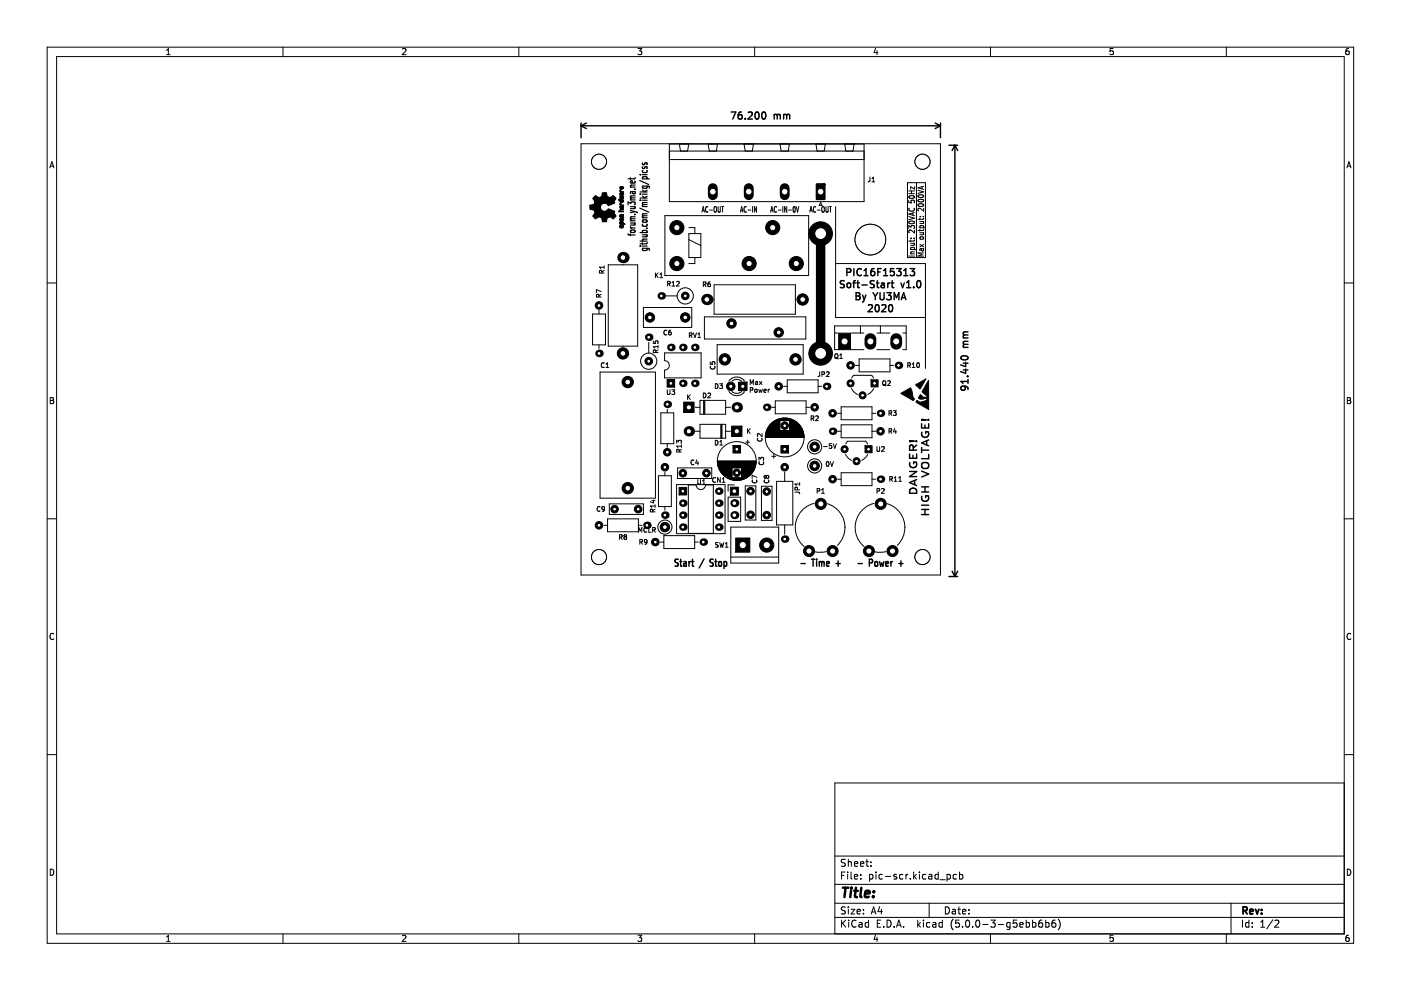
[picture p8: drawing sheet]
<svg xmlns="http://www.w3.org/2000/svg" width="297mm" height="210mm" viewBox="0 0 297 210" stroke-linecap="round" stroke-linejoin="round" font-family="sans-serif">
<g fill="none" stroke="#000" stroke-width=".21">
<path d="M10 10h277v190h-277zM12 12h273v186h-273zM35.3 11.6h.8M35.3 10.7l.4-.4v1.3M60 10v2M85.3 10.4l.5-.1 .3 .4-.8 .9h.8M110 10v2M135.3 10.3h.8l-.5 .5 .4 .1v.6l-.2 .1-.5-.1M160 10v2M185.6 10.2l-.3 1h.8M185.9 10.7v.9M210 10v2"/>
<path d="M236 10.3h-.6l-.1 .6 .6-.1 .1 .7-.2 .1-.5-.1M260 10v2M285.9 10.3l-.3 .1-.2 .2-.1 .7 .3 .3 .4-.1-.1-.7h-.3l-.3 .2M10.6 35.6l.4-1.3 .4 1.3M10.7 35.2h.6M123.2 30.5h76.2v91.4h-76.2zM192.4 38.7h3.8v15.9h-3.8zM193.9 39.6v.5l-.8-.5v.5M194.3 38.7v15.9M195.5 39.6v.5M195.8 39.5l-1.2 .3 1.2 .4M285.6 35.6l.4-1.3 .4 1.3"/>
<path d="M285.7 35.2h.6M148.8 45l.3-1.2 .3 1.2M148.9 44.7h.4M150.1 43.9h-.1a.6 .6 0 0 0-.5 .4 .6 .6 0 0 0 .4 .7l.2-.1M150.4 44.5h.6M151.5 43.9l.1-.1a.75 .75 0 0 1 .1 1.2l-.3-.2zM152.3 43.8v1l.1 .2 .3-.2v-1M153 43.8h.4M153.2 43.8v1.2M157 45l.2-1.2 .3 1.2M157.1 44.7h.3M158.2 43.9a.6 .6 0 0 0-.5 .4 .6 .6 0 0 0 .3 .7l.2-.1"/>
<path d="M158.6 44.5h.6M159.6 43.8v1.2M160.4 43.8v1.2l-.4-1.2v1.2M163.4 45l.2-1.2 .3 1.2M163.5 44.7h.3M164.6 43.9a.6 .6 0 0 0-.5 .4 .6 .6 0 0 0 .3 .7l.2-.1M165 44.5h.6M166 43.8v1.2M166.8 43.8v1.2l-.4-1.2v1.2M167.2 44.5h.6M168.3 43.9v-.1a.78 .78 0 0 1 0 1.2 1.08 1.08 0 0 1 0-1.1zM168.8 43.8l.3 1.2 .3-1.2"/>
<path d="M171.7 45l.3-1.2 .2 1.2M171.8 44.7h.3M172.9 43.9a.6 .6 0 0 0-.5 .4 .6 .6 0 0 0 .3 .7l.2-.1M173.3 44.5h.6M174.4 43.9v-.1a.75 .75 0 0 1 .2 1.2l-.3-.2zM175.1 43.8v1l.2 .2 .3-.2v-1M175.8 43.8h.5M176.1 43.8v1.2M177.2 55.9h19v22.2M177.2 43.8v23.5h19M192.7 54.3h1.2M192.7 42.5v.5h.5v-.5h.6l.1 .1-.1 .4"/>
<path d="M192.7 48.4v-.6l.4 .4 .1-.3h.6l.1 .1-.1 .4M192.7 45.9l1.2 .3-1.2 .4M192.7 41.1h1.2M192.7 40.5h1.2M192.7 41.6a.78 .78 0 0 1 1.2 .2 .75 .75 0 0 1-1.2-.1zM192.7 47a.78 .78 0 0 1 1.2 .2 .75 .75 0 0 1-1.2-.1zM192.8 44.2h-.1a.59 .59 0 0 0 .5 .6 .59 .59 0 0 0 .7-.4l-.1-.2M193.1 53.8h.8M193.1 50.9v.3M193.1 52.9h1.2M193.1 51.6h.8M193.1 52.9v-.3l.2-.2 .5 .1v.4"/>
<path d="M193.1 50.5h.1M193.2 40.5v.6M193.5 45.2v.4M193.8 51.6v.4h-.7M193.8 50.5h.1M193.9 53.4h-.8l.1 .4M193.9 48.8v.6l-.9-.6-.3 .2 .1 .3M193.9 50.9l-.2 .2h-1M193.9 45.1l-1.2 .3 1.2 .3M194.6 40.3l1.2 .4-1.2 .3M194.7 43.3a.78 .78 0 0 1 1.1 .2 .75 .75 0 0 1-1.2-.1zM194.7 41.4a.78 .78 0 0 1 1.1 .2 .75 .75 0 0 1-1.2-.1z"/>
<path d="M194.7 42.4a.78 .78 0 0 1 1.1 .2 .75 .75 0 0 1-1.2-.1zM195 46.2v.4M195 48.6v.4M195 51.8l.8 .5M195 49.3h.8M195 48.3h1.2M195 47h.8M195.1 48.3l-.1-.3 .3-.2 .5 .1v.4M195.1 50.3l.5-.1 .2 .3-.2 .2h-.3l-.3-.2zM195.1 45.9h.1M195.3 52.7l.2 .5 .3-.1v-.4M195.7 47l.1 .3-.8 .1"/>
<path d="M195.7 49.3l.1 .4-.8 .1M195.7 45.9h.1M195.8 53.6h-1.2l.9 .4-.9 .3h1.2M195.8 52.7l-.7 .1v.4M195.8 44.2v.6l-.8-.6-.4 .1 .1 .4M195.8 46.2l-.1 .3h-1.1M195.8 48.6l-.1 .3h-1.1M195.8 51.8l-.8 .5M10 60h2M285 60h2M10.7 84.3h.4l.2 .2-.2 .4 .2 .1 .1 .3-.2 .3h-.5zM10.7 84.9h.4"/>
<path d="M159.1 81.5v-1l.3 .8 .3-.8v1M159.1 82.7h.4l.1-.4-.5-.1v1M160.1 82.6h.4l-.1 .5h-.3zM160.2 80.9h.4v.6M160.6 81.1l-.4 .2 .1 .2h.3M160.9 82.5l.2 .7 .2-.5 .1 .5 .2-.7M161 80.9l.5 .6M161.5 80.9l-.5 .6M162 82.9l.4-.1v-.2l-.3-.1-.1 .2v.4h.4M162.9 82.5v.7M163.2 82.5l-.3 .2M174.6 94.7h.8"/>
<path d="M175.3 98l.1-.1a.49 .49 0 0 1 .4 .5 .49 .49 0 0 1-.5 .4l-.1-.3zM176 97.9l.4 1 .3-1M176.3 94.1h-.5v.4h.5v.5h-.5M176.7 94.1l.3 1 .3-1M285.7 84.3h.4l.2 .2-.2 .4 .2 .1 .1 .3-.2 .3h-.5zM285.7 84.9h.4M10 110h2M135.4 112.8v-1l.4 .8 .3-.8v1M137.1 111.9a.44 .44 0 0 0-.6 .4 .44 .44 0 0 0 .6 .5M137.6 111.8v1h.4M138.4 112.4l.5-.1v-.4l-.5-.1v1M138.6 112.4l.3 .4"/>
<path d="M285 110h2M11.4 134.4a.58 .58 0 0 0-.8 .5 .58 .58 0 0 0 .8 .6M286.4 134.4a.58 .58 0 0 0-.8 .5 .58 .58 0 0 0 .8 .6M10 160h2M285 166h-108v32M285 160h2M10.7 184.3a.66 .66 0 0 1 .7 .6 .66 .66 0 0 1-.7 .7zM35.3 198.7l.4-.4v1.3M35.3 199.6h.8M60 198v2M85.3 198.4l.5-.1 .3 .4-.8 .9h.8M110 198v2"/>
<path d="M135.3 198.3h.8l-.5 .5 .4 .1v.6l-.2 .1-.5-.1M160 198v2M177 194.5h108M177 191.5h108M177 187.5h108M177 181.5h108M178.4 195.1v1.5M178.4 185.6h.5M178.6 195.7l.7 .9M179.1 184.9h-.7v1.5M179.2 192.4l-.6-.1-.2 .1v.5l.7 .2 .1 .4-.3 .3-.5-.1M179.2 182.3l-.6-.1-.2 .1v.5l.7 .2 .1 .4-.3 .3-.5-.1"/>
<path d="M179.3 195.1l-.9 .8M179.7 184.9v.1M179.7 185.4v1M179.9 182.2v1.5M179.9 192.3v.1M179.9 192.8v1M179.9 182.8l.2-.1 .3 .1 .1 .9M179.9 195.1v.1M179.9 195.6v1M180.4 192.8h.8l-.8 1h.8M180.4 184.9v1.3l.2 .2M181.1 185.9l.8-.2-.1-.2-.4-.1-.3 .2 .1 .7h.6"/>
<path d="M181.1 183.2l.8-.2-.1-.2-.4-.1-.3 .2 .1 .7h.6M181.5 195.2a.71 .71 0 0 0-1 .5 .71 .71 0 0 0 .7 .9l.3-.2M181.7 193.3l.7-.2v-.2l-.5-.1-.2 .2 .1 .7h.6M182.1 195.7h.6l.1 .9M182.4 183.2l.7-.2v-.2l-.5-.1-.2 .2 .1 .7h.6M182.5 186.2v.2M182.5 185.5v.1M182.8 195.9l-.5 .1-.2 .2 .2 .4 .5-.1M183.1 193.6v.2M183.1 192.9v.1M183.6 182.7h.5M183.8 182.2v1.3l.3 .2"/>
<path d="M184.1 195.7l-.4-.1-.3 .3 .2 .6h.5M184.1 195.1v1.5M184.4 185.5l.4-.1 .3 .3-.2 .6h-.5M184.4 185.4v1.5M184.6 183.5v.2M184.6 182.8v.1M184.7 193.8l.5-1.5 .5 1.5M184.9 193.4h.7M185.6 198.2l-.3 1h.8M185.7 184.9v.1M185.7 185.4v1M185.9 198.7v.9"/>
<path d="M186 195.8h.5M186.5 192.2l-.4 1.1h1M186.7 195.1h-.7v1.5h.7M186.9 192.8v1M187.1 185.5l-.5-.1-.2 .3 .1 .6h.6M187.4 196.4v.2M187.7 185.8h1.2M188.1 195.1a.76 .76 0 0 1 .8 .7 .76 .76 0 0 1-.8 .8zM189.6 196.4v.2M190.1 196.6l.5-1.5 .5 1.5M190.1 185.5l-.4-.1-.2 .2 .1 .2 .5 .2v.3h-.6M190.2 196.2h.7"/>
<path d="M191.4 185.5l-.4-.1-.3 .3 .2 .6h.5M191.6 196.4v.2M192.1 185.4v1M192.5 185.4l-.4 .3M193 186.2v.2M193.7 184.9v1.5M193.9 185.8l.4 .6M194.3 185.4l-.6 .6M194.6 195.1v1.5M194.7 196l.4 .6M194.9 184.9v.1M194.9 185.4v1"/>
<path d="M195.1 195.6l-.5 .6M195.8 195.1v.1M195.8 195.6v1M196.3 185.5l-.4-.1-.3 .3 .1 .6h.6M196.9 185.5h.6l.1 .9M197 191.5v3M197.1 195.7l-.4-.1-.3 .3 .2 .6h.5M197.6 185.7l-.5 .1-.2 .2 .2 .4 .5-.1M197.8 195.7h.6v.9M198.4 195.9l-.5 .1-.2 .2 .2 .4 .5-.1M198.9 185.5l-.4-.1-.3 .3 .2 .6h.5M198.9 184.9v1.5"/>
<path d="M199.3 186.5h1.1M199.8 195.7l-.4-.1-.3 .3 .1 .6h.6M199.8 195.1v1.5M200.4 192.3a.76 .76 0 0 1 .9 .7 .76 .76 0 0 1-.9 .8zM200.8 185.5l.4-.1 .3 .3-.1 .6h-.6M200.8 185.4v1.5M201.9 192.9h.6l.1 .9M202.1 194.9a1.72 1.72 0 0 0 0 2.3M202.6 193.1l-.5 .1-.2 .2 .2 .4 .5-.1M202.8 185.5l-.4-.1-.3 .3 .1 .6h.6M203.1 192.8h.5M203.3 192.3v1.3l.3 .2"/>
<path d="M203.4 195.1h-.8v.7l.2-.1h.5l.1 .2v.5l-.3 .2-.5-.2M203.4 184.9v1.5M203.4 185.5l.5-.1 .2 .3-.1 .6h-.6M204.1 193.3l.7-.2-.1-.2-.4-.1-.2 .2v.7h.6M204.1 196.4v.2M204.9 195.2l.2-.1a.8 .8 0 0 1 .5 .7 .8 .8 0 0 1-.5 .8l-.4-.6zM205.4 193.6v.2M205.4 192.9v.1M206.2 196.4v.2M207 195.2l.2-.1a.8 .8 0 0 1 .5 .7 .8 .8 0 0 1-.5 .8l-.3-.6zM208.4 196h1.1M210 198v2"/>
<path d="M210.1 195.1h.9l-.5 .6 .4 .1v.6l-.2 .2-.6-.2M211.6 196h1.2M214.1 195.7l-.4-.1-.3 .3 .2 .6h.5M214.1 195.6v1.2l-.2 .3-.4-.1M215.6 195.1h-.7l-.1 .7 .2-.1h.5l.1 .2v.5l-.2 .2-.6-.2M216.2 196.1l.7-.2v-.2l-.5-.1-.2 .2 .1 .7h.6M217.6 195.7l.4-.1 .3 .3-.2 .6h-.5M217.6 195.1v1.5M218.9 195.7l.5-.1 .2 .3-.1 .6h-.6M218.9 195.1v1.5M220.9 195.1l-.4 .1a1.01 1.01 0 0 0 0 1.4l.5-.2 .1-.5-.3-.2h-.4l-.2 .2M221.7 195.7l.4-.1 .3 .3-.1 .6h-.6"/>
<path d="M221.7 195.1v1.5M223.7 195.1l-.4 .1a1.01 1.01 0 0 0 0 1.4l.5-.2 .1-.5-.3-.2h-.5l-.1 .2M224.4 194.9a1.72 1.72 0 0 1 0 2.3M236 198.3h-.6l-.1 .6h.6l.1 .6-.2 .1-.5-.1M260 198v2M261 191.5v6.5M263.4 195.1v1.5M264.8 195.7l-.4-.1-.3 .3 .1 .6h.6M264.8 195.1v1.5M265.5 196.4v.2M265.5 195.7v.1M267.3 196.6h.8"/>
<path d="M267.3 195.5l.4-.4v1.5M269.9 195l-1.3 1.9M270.3 195.2l.6-.1 .2 .4-.9 1.1h.9M285.7 184.3a.66 .66 0 0 1 .7 .6 .66 .66 0 0 1-.7 .7zM285.9 198.3l-.3 .1-.2 .2-.1 .7 .3 .3 .4-.1-.1-.6-.3-.1-.3 .2"/>
</g>
<path d="M263.6 193.1l.7-.1 .1-.2-.1-.4-.7-.1v1.5M263.9 193.1l.5 .7M265 193.3l.7-.2-.1-.2-.4-.1-.2 .2 .1 .7h.5M266.2 192.8l.4 1 .3-1M267.5 193.6v.2M267.5 192.9v.1" fill="none" stroke="#000" stroke-width=".39"/>
<path d="M178.7 188.2h1.2M179.3 188.2l-.3 2M180.4 188.9l-.1 1.3M180.5 188.2v.2M181.1 188.9h.8M181.5 188.2l-.2 1.7v.2l.4 .1M182.6 188.2l-.2 1.7 .3 .3M183.4 189.5l1-.1-.1-.4-.5-.1-.3 .3-.1 .9h.8M185.2 190l-.1 .2M185.3 189v.2" fill="none" stroke="#000" stroke-width=".52"/>
<g fill="none" stroke="#000" stroke-width=".3">
<path d="M123.2 26.7h76.2M123.2 26.1v3.1M123.2 26.7l1.1 .6M124.3 26.1l-1.1 .6M155 23.7h1l-.6 1.5M157.2 23.7l-.4 .1a1.01 1.01 0 0 0 0 1.4l.5-.1 .1-.5-.3-.3-.5 .1-.1 .2M158 25.1v.1M158.6 23.9l.6-.2 .3 .5-.9 1h.9M160.3 23.8l.1-.1a.8 .8 0 0 1 .6 .8 .8 .8 0 0 1-.6 .7 1 1 0 0 1-.1-1.4zM161.6 23.9l.3-.2a.8 .8 0 0 1 .5 .8 .8 .8 0 0 1-.5 .7l-.4-.5zM164.1 24.4l.5-.2 .2 .3M164.1 24.2v1"/>
<path d="M164.8 24.5l.2-.3 .4 .1v.9M164.8 24.5v.7M166.1 24.4l.5-.2 .2 .3M166.1 24.2v1M166.8 24.5l.2-.3 .4 .1v.9M166.8 24.5v.7M198.3 26.1l1.1 .6M199.4 26.1v3.1M199.4 26.7l-1.1 .6M201.2 30.8h1.8M202.5 30.8v91.4M202.5 30.8l-.6 1.1"/>
<path d="M202.5 30.8l.5 1.1M179 59.6l-.6-.1-.2 .1v.5l.7 .3 .1 .3-.3 .3-.5-.1M179.5 57.7h.8l.1-.3-.1-.3-.8-.2v1.5M180.8 60h.6M181 56.9v1.5M181.4 59.5l-.4 .2v1.3M181.7 60h.5M181.9 59.5v1.3l.3 .2M182.6 57.1a.71 .71 0 0 0-1 .5 .71 .71 0 0 0 .7 .8l.3-.1M183.2 58.4h.8M183.2 57.4l.4-.5v1.5M185.3 56.9l-.4 .1a1.01 1.01 0 0 0 0 1.4l.5-.1 .1-.5-.3-.3-.4 .1-.2 .2"/>
<path d="M185.4 59.6l-.6-.1-.2 .1v.5l.6 .3 .2 .3-.3 .3-.6-.1M185.8 60h.6M186 59.5v1.3l.4 .2M186.1 57.7h.5M186.8 56.9h-.7v1.5M187.3 58.4h.9M187.3 57.4l.5-.5v1.5M188.2 60v1M188.7 60l-.5 .3M188.9 60h.6M189.2 59.5v1.3l.3 .2M189.5 56.9h-.7v.8l.2-.2 .5 .1 .1 .2-.1 .5-.2 .1-.5-.1"/>
<path d="M190.1 56.9h.9l-.5 .6 .5 .2v.6l-.2 .1-.7-.1M191 60l.4 1 .3-1M191.6 58.4h.9M191.6 57.4l.4-.5v1.5M192.2 59.9l.5-.4v1.5M193 56.9h.9l-.5 .6 .4 .2v.6l-.2 .1-.6-.1M194.5 59.6l.2-.1a.8 .8 0 0 1 .5 .7 .8 .8 0 0 1-.5 .8l-.3-.6zM179.7 60.1l.4-.1 .3 .3v.4l-.3 .3-.4-.1-.1-.2zM181.5 62h.5l.3 .3-.3 .5 .3 .1 .1 .4-.3 .2h-.6zM181.5 62.8h.5M182.7 60.4h1.2M182.9 62.5l.3 1"/>
<path d="M183.2 63.5l-.3 .5M183.6 62.5l-.4 1M184.1 64.7l.6-.1 .3 .4-1 1.1h1M185.1 62l.5 .8M185.6 62.8v.7M185.8 64.7l.1-.1a.8 .8 0 0 1 .5 .7 .8 .8 0 0 1-.5 .8 1 1 0 0 1-.1-1.4zM186.1 62l-.5 .8M186.6 62v1.3l.3 .2h.3l.2-.2v-1.3M186.9 60.1h.5l.1 .9M187 64.7l.5-.1 .3 .4-.9 1.1h.9M187.5 60.4h-.5l-.2 .2 .2 .4 .5-.1M188 62h.9l-.5 .6 .5 .2v.6l-.2 .1-.7-.1"/>
<path d="M188.5 64.7l.3-.1a.8 .8 0 0 1 .5 .7 .8 .8 0 0 1-.5 .8l-.4-.6zM189.6 63.5v-1.5l.5 1.1 .5-1.1v1.5M191.1 63.5l.5-1.5 .5 1.5M191.2 63.1h.7M192.2 61h.9M193.7 60.9v.1M203.9 75.6a.81 .81 0 0 1 1.3 .3 .85 .85 0 0 1-1.5-.1zM204.2 78.4h1M204.2 77h1M204.2 73.7h1M204.2 71.7h1M204.4 73l-.2 .2 .2 .5"/>
<path d="M204.4 71l-.2 .2 .2 .5M204.4 73h.8M204.4 71h.8M204.7 78.2v1l-1-.4M204.7 76.8v.9l-1-.3M205.1 79.8h.1M205.2 70.4h-.9l-.1 .4 .2 .2M205.2 72.4h-.9l-.1 .4 .2 .2M192.8 96.3v.9h1.5v-.9M192.8 100h1.5l-1.5 1.1h1.5M192.8 93.5h1M192.9 98.1a.75 .75 0 0 0 .7 1.1 .75 .75 0 0 0 .6-1.2h-.5v.3"/>
<path d="M193.6 96.5v.7M193.6 95.4v-.9l-.5-.1-.3 .3v.7h1.5M194.2 93.5h.1M194.3 94.4l-.7 .6M195.4 95.4h1.5M195.4 89.8v.9h1.5v-.9M195.4 94.9v1.1M195.4 99.9l1.5 .6-1.5 .6M195.4 89h.9M195.5 91.6a.75 .75 0 0 0 .7 1.1 .75 .75 0 0 0 .6-1.1h-.5v.3M195.6 98.2a.89 .89 0 0 1 1.3 .3 .62 .62 0 0 1-.5 .8h-.5a.67 .67 0 0 1-.5-.5 .67 .67 0 0 1 .2-.6zM196.1 90.1v.6"/>
<path d="M196.5 93.5v.9M196.8 89h.1M196.9 96.3v1h-1.5M196.9 93.3l-1.5 .6 1.5 .6M204.4 81.9l.3 .3-.1 .4-.2 .1h-.4l-.3-.3 .1-.4 .2-.1a1 1 0 0 1 1.2 .4v.3M205.2 80.4v.9M205.2 80.9h-1.5l.5 .4M143.8 118.6h-.6a.49 .49 0 0 0 0 .6 .49 .49 0 0 0 .5 .2l.1 .2-.1 .4h-.6M144.1 119.1h.5M144.3 118.6v1.2l.3 .3M145 119.1h.4l.1 1M145.5 119.4l-.4 .1-.2 .2 .2 .4 .4-.1"/>
<path d="M146.1 119.1v1M146.4 119.1l-.3 .2M146.6 119.1h.5M146.8 118.6v1.2l.3 .3M149.3 118.5l-1.1 1.9M151.2 118.6h-.6a.49 .49 0 0 0 0 .6 .49 .49 0 0 0 .5 .2l.1 .2-.1 .4h-.6M151.6 119.1h.4M151.7 118.6v1.2l.3 .3M152.5 119.1h.3l.2 .2v.5l-.2 .3-.3-.1-.1-.2zM153.5 119.1h.3l.3 .2-.1 .7h-.5M153.5 119.1v1.5M169.8 119.5h.9"/>
<path d="M172 118.6h.7M172.4 118.6v1.5M173.1 118.6v.1M173.1 119.1v1M173.7 119.2l.3-.1 .2 .2M173.7 119.1v1M174.2 119.3l.2-.2h.3v1M174.2 119.3v.8M175.2 119.6l.6-.2v-.3h-.4l-.2 .2 .1 .7h.5M177.2 119.5h1M177.7 118.9v1.2M181.9 119.5h.9"/>
<path d="M184.3 119.3h.6l.1-.2-.1-.5h-.6v1.5M185.6 119.1h.3l.2 .2v.5l-.2 .3-.3-.1-.1-.2zM186.5 119.1l.2 1 .2-.8 .3 .8 .2-1M187.8 119.6l.6-.2-.1-.3h-.3l-.2 .2 .1 .7h.4M188.9 119.1v1M189.2 119.1l-.3 .2M190.5 119.5h1M191 118.9v1.2M193.1 103.7a.81 .81 0 0 1 1-.1 .81 .81 0 0 1 .2 1h-1.5zM193.9 101.9v.9M194.3 101.7l-1.5 .6 1.5 .7M195.4 109.1h1.5"/>
<path d="M195.4 108h1.5M195.4 107.1h1.5M195.4 104.3h1.5M195.4 103.2h1.5M195.5 105.2a.75 .75 0 0 0 .7 1.1 .75 .75 0 0 0 .6-1.2h-.5v.4M196.1 103.2v1.1M196.1 108v1.1M201.2 122.2h1.8M201.9 121.1l.6 1.1M203 121.1l-.5 1.1"/>
</g>
<g fill="none" stroke="#000" stroke-width=".25">
<path d="M133.7 37.7v.4M133.7 39.7h1M134.6 38.4l.1 .3-.3 .1h-.7v-.4l.3-.1 .2 .5M134.7 39.2l-1 .1v.2l.1 .2M134.7 37.7l-.3 .2h-1.2M135.6 38.3l2 .8M135.7 37h.1M136.2 39.5h1.2l.3 .1-.1 .3M136.2 37.9h1.5M136.2 37h1M136.3 34.6h-.1a.29 .29 0 0 0 .3 .3 .29 .29 0 0 0 .3-.3h.3v.3M136.3 35.4l-.1 .1a.29 .29 0 0 0 .3 .2 .29 .29 0 0 0 .3-.3h.3v.3"/>
<path d="M136.3 36.1l-.1 .3 .3 .2 .6-.1v-.4M136.3 37.9l-.1-.3 .3-.1 .6 .1v.3M136.3 39.5l-.1 .2 .3 .2 .6-.1v-.3M133.2 49.6l.2 .2h1.3M133.2 43.4v-.6l.5 .3 .2-.2h.6l.2 .1-.2 .4M133.7 48.1l.2 .2M133.7 49.6v.4M133.7 48.3h1M133.7 47.3h1M133.7 46.8h1M133.7 44.6l1 .3M133.7 43.8h1"/>
<path d="M133.7 42.4h1M133.7 48.9l.7-.1 .3 .3-.3 .2h-.5l-.2-.2zM133.9 42l-.2 .1 .1 .3M133.9 42h.8M133.9 46.4l-.2 .1 .1 .3M133.9 46.4h.8M134 40.6l.1 .4 .2 .1 .4-.1-.1-.4M134.5 43.8l.2 .2-.1 .2h-.9M134.5 47.3l.2 .1-.1 .3h-.9M134.5 45.5h.2M134.5 40.1h.2M134.7 40.6l-1 .1v.4"/>
<path d="M134.7 41.5l-1 .1v.2l.2 .2M134.7 46h-1v.2l.2 .2M134.7 44.9l-1 .2M134.7 44.9l.5 .2M135.6 44.1l2 .9M135.7 52.2h.1M135.7 51.1h1.5M135.7 49.3h1.5M135.7 42.5h.1M135.7 42h1.5M135.7 41.2h.1M135.7 40.7h1.5"/>
<path d="M136.2 52.6h1.2l.3 .2-.1 .3M136.2 51.5v.3M136.2 52.2h1M136.2 49.8h1M136.2 46.2h1M136.2 43.8h1M136.2 42.5h1M136.2 41.6l.6 .4M136.2 41.2h1M136.2 40.3l.6 .4M136.3 52.6l-.1 .3 .3 .2 .6-.1v-.4M136.3 46.7l.6-.1 .3 .3-.3 .2h-.4l-.3-.2z"/>
<path d="M136.3 47.5l-.1 .3 .3 .2 .6-.1v-.4M136.3 49.3l-.1-.3 .3-.2 .6 .1v.4M136.4 43.4l-.2 .1 .1 .3M136.4 45.7l-.2 .2 .1 .3M136.4 45.7h.8M136.4 43.4h.8M137.1 49.8l.1 .1-.1 .3h-.9M137.1 48.4h.1M137.2 51.5l-.2 .2h-1.3M137.2 42.9l-.9 .1-.1 .2 .2 .2M137.2 45.3l-.9 .1-.1 .2 .2 .1M137.2 50.7h-.9l-.1 .3 .1 .1"/>
<path d="M137.2 41.6l-.6 .3M137.2 40.3l-.6 .3"/>
</g>
<path d="M174 49.5v25.4" fill="none" stroke="#000" stroke-width="2"/>
<circle cx="145.3" cy="67.3" r="1" fill="#000" stroke="#000" stroke-width=".21"/>
<circle cx="145.3" cy="67.3" r=".5" fill="#fff" stroke="#000" stroke-width=".21"/>
<circle cx="137.8" cy="67.3" r="1" fill="#000" stroke="#000" stroke-width=".21"/>
<circle cx="137.8" cy="67.3" r=".5" fill="#fff" stroke="#000" stroke-width=".21"/>
<path d="M136.4 65.2h10.3v4.2h-10.3zM141.4 70.1a.44 .44 0 0 0-.7 .4 .44 .44 0 0 0 .7 .4M142.2 70l-.4 .3v.5l.1 .2 .4-.1-.1-.5h-.3l-.1 .2" fill="none" stroke="#000" stroke-width=".21"/>
<circle cx="130.3" cy="108" r=".8" fill="#000" stroke="#000" stroke-width=".21"/>
<circle cx="130.3" cy="108" r=".4" fill="#fff" stroke="#000" stroke-width=".21"/>
<circle cx="135.3" cy="108" r=".8" fill="#000" stroke="#000" stroke-width=".21"/>
<circle cx="135.3" cy="108" r=".4" fill="#fff" stroke="#000" stroke-width=".21"/>
<path d="M127.2 107.5a.44 .44 0 0 0-.6 .4 .44 .44 0 0 0 .6 .4M128.2 107.8l-.2 .2h-.3l-.1-.5 .4-.1 .2 .2-.1 .6-.4 .2M129.2 106.8h7.2v2.3h-7.2z" fill="none" stroke="#000" stroke-width=".21"/>
<circle cx="141" cy="111.8" r="1" fill="#000" stroke="#000" stroke-width=".21"/>
<circle cx="141" cy="111.8" r=".5" fill="#fff" stroke="#000" stroke-width=".21"/>
<circle cx="141" cy="111.8" r="1.5" fill="none" stroke="#000" stroke-width=".21"/>
<path d="M156.6 81h1.8v1.8h-1.8z" fill-rule="evenodd" fill="#000" stroke="#000" stroke-width=".21"/>
<circle cx="157.5" cy="81.9" r=".45" fill="#fff" stroke="#000" stroke-width=".21"/>
<circle cx="154.9" cy="81.9" r=".9" fill="#000" stroke="#000" stroke-width=".21"/>
<circle cx="154.9" cy="81.9" r=".45" fill="#fff" stroke="#000" stroke-width=".21"/>
<path d="M151.7 81.4a.51 .51 0 0 1 .5 .5 .51 .51 0 0 1-.5 .5zM152.6 81.4h.6l-.3 .3 .2 .1v.5h-.5M154.5 80.8a1.9 1.9 0 0 1 3.3 0M155.2 80.8a1.5 1.5 0 0 1 2.1 0M157.3 83a1.5 1.5 0 0 1-2.1 0M157.8 83a1.86 1.86 0 0 1-3.3 0" fill="none" stroke="#000" stroke-width=".21"/>
<circle cx="172.7" cy="98.8" r="1" fill="#000" stroke="#000" stroke-width=".21"/>
<circle cx="172.7" cy="98.8" r=".5" fill="#fff" stroke="#000" stroke-width=".21"/>
<circle cx="172.7" cy="98.8" r="1.5" fill="none" stroke="#000" stroke-width=".21"/>
<circle cx="172.7" cy="94.7" r="1" fill="#000" stroke="#000" stroke-width=".21"/>
<circle cx="172.7" cy="94.7" r=".5" fill="#fff" stroke="#000" stroke-width=".21"/>
<circle cx="172.7" cy="94.7" r="1.5" fill="none" stroke="#000" stroke-width=".21"/>
<circle cx="184.5" cy="50.8" r="3.3" fill="#000" stroke="#000" stroke-width=".21"/>
<circle cx="184.5" cy="50.8" r="3.3" fill="#fff" stroke="#000" stroke-width=".21"/>
<path d="M173.2 39.1h1.6v3.1h-1.6z" fill-rule="evenodd" fill="#000" stroke="#000" stroke-width=".5"/>
<circle cx="174" cy="40.6" r=".7" fill="#fff" stroke="#000" stroke-width=".21"/>
<path d="M166.4 39.9v1.5" fill="none" stroke="#000" stroke-width="2.1"/>
<circle cx="166.4" cy="40.6" r=".7" fill="#fff" stroke="#000" stroke-width=".21"/>
<path d="M158.8 39.9v1.5" fill="none" stroke="#000" stroke-width="2.1"/>
<circle cx="158.7" cy="40.6" r=".7" fill="#fff" stroke="#000" stroke-width=".21"/>
<path d="M151.1 39.9v1.5" fill="none" stroke="#000" stroke-width="2.1"/>
<circle cx="151.1" cy="40.6" r=".7" fill="#fff" stroke="#000" stroke-width=".21"/>
<g fill="none" stroke="#000" stroke-width=".21">
<path d="M141.9 30.5h41.3v12.3h-41.3zM141.9 33.8h41.3M141.9 32h41.3M144 30.5l.3 1.5M146 30.5l-.2 1.5M150.1 30.5l.3 1.5M152.1 30.5l-.2 1.5M157.8 30.5l.2 1.5M159.8 30.5l-.3 1.5M165.4 30.5l.2 1.5M167.4 30.5l-.3 1.5M173 30.5l.2 1.5"/>
<path d="M175 30.5l-.3 1.5M179.1 30.5l.2 1.5M181.1 30.5l-.3 1.5M184.5 37.6l-.1 .8-.3 .2M184.9 38.6h.6M184.9 37.8l.3-.2v1M174 43l.3 .6h-.6z"/>
</g>
<circle cx="127" cy="118.1" r="1.6" fill="#000" stroke="#000" stroke-width=".21"/>
<circle cx="127" cy="118.1" r="1.6" fill="#fff" stroke="#000" stroke-width=".21"/>
<circle cx="127" cy="34.3" r="1.6" fill="#000" stroke="#000" stroke-width=".21"/>
<circle cx="127" cy="34.3" r="1.6" fill="#fff" stroke="#000" stroke-width=".21"/>
<circle cx="195.6" cy="34.3" r="1.6" fill="#000" stroke="#000" stroke-width=".21"/>
<circle cx="195.6" cy="34.3" r="1.6" fill="#fff" stroke="#000" stroke-width=".21"/>
<circle cx="195.6" cy="118.1" r="1.6" fill="#000" stroke="#000" stroke-width=".21"/>
<circle cx="195.6" cy="118.1" r="1.6" fill="#fff" stroke="#000" stroke-width=".21"/>
<circle cx="166.4" cy="99.1" r=".8" fill="#000" stroke="#000" stroke-width=".21"/>
<circle cx="166.4" cy="99.1" r=".4" fill="#fff" stroke="#000" stroke-width=".21"/>
<circle cx="166.4" cy="114.3" r=".8" fill="#000"/>
<circle cx="166.4" cy="114.3" r=".4" fill="#fff" stroke="#000" stroke-width=".21"/>
<path d="M164.7 102.1h3.4v9.2h-3.4zM166.4 100.1v2M166.4 111.3v2M168.5 104.3l.9 .1 .1 .3M169.1 103.9l-.1-.5-.4-.1-.1 .6h1M169.5 102.3v.6M169.5 102.6h-1l.3 .3" fill="none" stroke="#000" stroke-width=".21"/>
<circle cx="174" cy="74.9" r="2.5" fill="#000" stroke="#000" stroke-width=".21"/>
<circle cx="174" cy="74.9" r="1.25" fill="#fff" stroke="#000" stroke-width=".21"/>
<path d="M173.4 71.6h1M173.4 71.1h1M173.4 70.3h.9l.1 .4M173.9 71.1v.5M174.4 69.3v.6l-.7-.6-.3 .2 .1 .4" fill="none" stroke="#000" stroke-width=".21"/>
<circle cx="174" cy="49.5" r="2.5" fill="#000" stroke="#000" stroke-width=".21"/>
<circle cx="174" cy="49.5" r="1.25" fill="#fff" stroke="#000" stroke-width=".21"/>
<path d="M173.4 55.1h1M173.4 54.5h1M173.4 53.8h.9l.1 .4M173.9 54.5v.6M174.4 52.8v.6M174.4 53.1h-1l.3 .3" fill="none" stroke="#000" stroke-width=".21"/>
<circle cx="165.1" cy="81.9" r=".8" fill="#000" stroke="#000" stroke-width=".21"/>
<circle cx="165.1" cy="81.9" r=".4" fill="#fff" stroke="#000" stroke-width=".21"/>
<circle cx="175.3" cy="81.9" r=".8" fill="#000"/>
<circle cx="175.3" cy="81.9" r=".4" fill="#fff" stroke="#000" stroke-width=".21"/>
<path d="M173.8 78.8l-.1 .9-.3 .1M174.3 79.4l.4-.1 .1-.4-.5-.1v1M175.2 78.9l.4-.1 .2 .3-.6 .7h.6M166.1 81.9h.8M166.9 80.5h6.6v2.8h-6.6zM173.5 81.9h.7" fill="none" stroke="#000" stroke-width=".21"/>
<circle cx="145.3" cy="62.7" r=".8" fill="#000" stroke="#000" stroke-width=".21"/>
<circle cx="145.3" cy="62.7" r=".4" fill="#fff" stroke="#000" stroke-width=".21"/>
<circle cx="140.2" cy="62.7" r=".8" fill="#000"/>
<circle cx="140.2" cy="62.7" r=".4" fill="#fff" stroke="#000" stroke-width=".21"/>
<g fill="none" stroke="#000" stroke-width=".21">
<path d="M142.5 59.9l.3-.2v1M143.4 59.7h.4l.2 .2-.6 .8h.6M141.3 62.7h2.3M141.5 60.2l.5-.1 .1-.4h-.6v1M141.8 60.2l.3 .5M142.5 60.7h.6"/>
<circle cx="145.3" cy="62.7" r="1.72"/>
</g>
<path d="M144 103.3h1.6v1.6h-1.6z" fill-rule="evenodd" fill="#000" stroke="#000" stroke-width=".21"/>
<circle cx="144.8" cy="104.1" r=".4" fill="#fff" stroke="#000" stroke-width=".21"/>
<circle cx="152.4" cy="111.8" r=".8" fill="#000"/>
<circle cx="152.4" cy="111.8" r=".4" fill="#fff" stroke="#000" stroke-width=".21"/>
<circle cx="144.8" cy="106.7" r=".8" fill="#000"/>
<circle cx="144.8" cy="106.7" r=".4" fill="#fff" stroke="#000" stroke-width=".21"/>
<circle cx="152.4" cy="109.2" r=".8" fill="#000"/>
<circle cx="152.4" cy="109.2" r=".4" fill="#fff" stroke="#000" stroke-width=".21"/>
<circle cx="144.8" cy="109.2" r=".8" fill="#000"/>
<circle cx="144.8" cy="109.2" r=".4" fill="#fff" stroke="#000" stroke-width=".21"/>
<circle cx="152.4" cy="106.7" r=".8" fill="#000"/>
<circle cx="152.4" cy="106.7" r=".4" fill="#fff" stroke="#000" stroke-width=".21"/>
<circle cx="144.8" cy="111.8" r=".8" fill="#000"/>
<circle cx="144.8" cy="111.8" r=".4" fill="#fff" stroke="#000" stroke-width=".21"/>
<circle cx="152.4" cy="104.1" r=".8" fill="#000"/>
<circle cx="152.4" cy="104.1" r=".4" fill="#fff" stroke="#000" stroke-width=".21"/>
<path d="M143.5 102.8h10.2v10.4h-10.2zM145.9 102.8h1.7a1 1 0 0 0 1 1 1 1 0 0 0 1-1h1.6v10.3h-5.3zM148 101.7v.8l.1 .2 .4-.2v-.8M149 102.7h.5M149 102l.2-.3v1" fill="none" stroke="#000" stroke-width=".21"/>
<circle cx="172.7" cy="86.4" r=".8" fill="#000" stroke="#000" stroke-width=".21"/>
<circle cx="172.7" cy="86.4" r=".4" fill="#fff" stroke="#000" stroke-width=".21"/>
<circle cx="162.6" cy="86.4" r=".8" fill="#000"/>
<circle cx="162.6" cy="86.4" r=".4" fill="#fff" stroke="#000" stroke-width=".21"/>
<path d="M163.6 86.4h.8M164.4 85h6.5v2.7h-6.5zM170.9 86.4h.8M172 88.7h.5v-.4l-.5-.1v1M172.2 88.7l.4 .5M173.4 88.2l-.5 .1M173.4 88.2l.1 .1M173.5 88.3v.3l-.6 .6h.6" fill="none" stroke="#000" stroke-width=".21"/>
<circle cx="186.7" cy="87.6" r=".8" fill="#000"/>
<circle cx="186.7" cy="87.6" r=".4" fill="#fff" stroke="#000" stroke-width=".21"/>
<circle cx="176.5" cy="87.6" r=".8" fill="#000" stroke="#000" stroke-width=".21"/>
<circle cx="176.5" cy="87.6" r=".4" fill="#fff" stroke="#000" stroke-width=".21"/>
<path d="M177.6 87.6h.7M178.3 86.3h6.6v2.7h-6.6zM184.9 87.6h.8M188.5 87.6h.5v-.4l-.5-.1v1M188.7 87.6l.4 .5M189.4 87.1h.6l-.3 .4 .3 .1v.4h-.6" fill="none" stroke="#000" stroke-width=".21"/>
<circle cx="127" cy="64.8" r=".8" fill="#000" stroke="#000" stroke-width=".21"/>
<circle cx="127" cy="64.8" r=".4" fill="#fff" stroke="#000" stroke-width=".21"/>
<circle cx="127" cy="74.9" r=".8" fill="#000"/>
<circle cx="127" cy="74.9" r=".4" fill="#fff" stroke="#000" stroke-width=".21"/>
<path d="M125.6 66.6h2.8v6.5h-2.8zM127 63l-.1-.5-.4-.1v.6h1M127 65.8v.8M127 73.1v.8M127.5 62.4l-.5 .3M127.5 61.8l-1-.4v.7" fill="none" stroke="#000" stroke-width=".21"/>
<circle cx="137.2" cy="111.4" r=".8" fill="#000"/>
<circle cx="137.2" cy="111.4" r=".4" fill="#fff" stroke="#000" stroke-width=".21"/>
<circle cx="127" cy="111.4" r=".8" fill="#000" stroke="#000" stroke-width=".21"/>
<circle cx="127" cy="111.4" r=".4" fill="#fff" stroke="#000" stroke-width=".21"/>
<path d="M128 111.4h.8M128.8 110h6.6v2.7h-6.6zM131.3 113.9l.5-.1 .1-.3-.6-.1v1M131.6 113.9l.3 .5M132.5 113.8l-.2-.2 .2-.2 .4 .2-.2 .2M132.5 113.8l-.2 .2 .2 .4 .4-.2-.2-.4M132.5 113.8h.2M135.4 111.4h.7" fill="none" stroke="#000" stroke-width=".21"/>
<circle cx="138.9" cy="114.9" r=".8" fill="#000" stroke="#000" stroke-width=".21"/>
<circle cx="138.9" cy="114.9" r=".4" fill="#fff" stroke="#000" stroke-width=".21"/>
<circle cx="149.1" cy="114.9" r=".8" fill="#000"/>
<circle cx="149.1" cy="114.9" r=".4" fill="#fff" stroke="#000" stroke-width=".21"/>
<path d="M135.7 114.9h.4l.1-.4-.5-.1v1M135.9 114.9l.3 .5M137.2 114.8l-.2 .2h-.3v-.5l.3-.1 .2 .2-.1 .5-.4 .3M140 114.9h.7M140.7 113.6h6.6v2.7h-6.6zM147.3 114.9h.8" fill="none" stroke="#000" stroke-width=".21"/>
<circle cx="190.5" cy="77.5" r=".8" fill="#000"/>
<circle cx="190.5" cy="77.5" r=".4" fill="#fff" stroke="#000" stroke-width=".21"/>
<circle cx="180.3" cy="77.5" r=".8" fill="#000" stroke="#000" stroke-width=".21"/>
<circle cx="180.3" cy="77.5" r=".4" fill="#fff" stroke="#000" stroke-width=".21"/>
<path d="M181.4 77.5h.8M182.2 76.1h6.5v2.7h-6.5zM188.7 77.5h.8M192.5 77.4h.4l.1-.4-.5-.1v1M192.7 77.4l.3 .5M193.4 77.9h.6M193.4 77.2l.3-.3v1M194.5 77l.1-.1a.49 .49 0 0 1 .4 .5 .49 .49 0 0 1-.5 .5l-.1-.4z" fill="none" stroke="#000" stroke-width=".21"/>
<circle cx="186.7" cy="101.6" r=".8" fill="#000"/>
<circle cx="186.7" cy="101.6" r=".4" fill="#fff" stroke="#000" stroke-width=".21"/>
<circle cx="176.5" cy="101.6" r=".8" fill="#000" stroke="#000" stroke-width=".21"/>
<circle cx="176.5" cy="101.6" r=".4" fill="#fff" stroke="#000" stroke-width=".21"/>
<path d="M177.6 101.6h.7M178.3 100.2h6.6v2.8h-6.6zM184.9 101.6h.8M188.7 101.6l.4-.1 .1-.4h-.5v1M188.9 101.6l.3 .5M189.6 102.1h.6M189.6 101.3l.3-.2v1M190.6 102.1h.5M190.6 101.3l.2-.2v1" fill="none" stroke="#000" stroke-width=".21"/>
<circle cx="141.5" cy="85.7" r=".8" fill="#000"/>
<circle cx="141.5" cy="85.7" r=".4" fill="#fff" stroke="#000" stroke-width=".21"/>
<circle cx="141.5" cy="95.9" r=".8" fill="#000" stroke="#000" stroke-width=".21"/>
<circle cx="141.5" cy="95.9" r=".4" fill="#fff" stroke="#000" stroke-width=".21"/>
<path d="M140.1 87.5h2.7v6.6h-2.7zM141.5 86.8v.7M141.5 94.1v.7M143.5 94v-.6l.4 .3v-.3h.5v.6M144 95.8l-.1-.4-.3-.1-.1 .5h1M144.5 95.3l-.5 .3M144.5 94.3v.6M144.5 94.6h-1l.3 .3" fill="none" stroke="#000" stroke-width=".21"/>
<circle cx="141" cy="99.1" r=".8" fill="#000" stroke="#000" stroke-width=".21"/>
<circle cx="141" cy="99.1" r=".4" fill="#fff" stroke="#000" stroke-width=".21"/>
<circle cx="141" cy="109.2" r=".8" fill="#000"/>
<circle cx="141" cy="109.2" r=".4" fill="#fff" stroke="#000" stroke-width=".21"/>
<path d="M138.2 106.1h.7M138.4 108.5v-.4l-.4-.1-.1 .5h1M138.5 106v.6l-.7-.2M138.9 108l-.5 .3M138.9 107.3h-1l.3 .3M138.9 107v.6M139.6 100.9h2.7v6.5h-2.7zM141 100.1v.8M141 107.4v.8" fill="none" stroke="#000" stroke-width=".21"/>
<circle cx="186.7" cy="91.4" r=".8" fill="#000" stroke="#000" stroke-width=".21"/>
<circle cx="186.7" cy="91.4" r=".4" fill="#fff" stroke="#000" stroke-width=".21"/>
<circle cx="176.5" cy="91.4" r=".8" fill="#000"/>
<circle cx="176.5" cy="91.4" r=".4" fill="#fff" stroke="#000" stroke-width=".21"/>
<path d="M177.6 91.4h.7M178.3 90.1h6.6v2.7h-6.6zM184.9 91.4h.8M188.5 91.4h.5v-.4l-.5-.1v1M188.7 91.4l.4 .5M189.7 90.8l-.3 .8h.7M189.9 91.2v.7" fill="none" stroke="#000" stroke-width=".21"/>
<circle cx="182.9" cy="83.8" r=".75" fill="#000" stroke="#000" stroke-width=".21"/>
<circle cx="182.9" cy="83.8" r=".4" fill="#fff" stroke="#000" stroke-width=".21"/>
<circle cx="180.3" cy="81.3" r=".75" fill="#000" stroke="#000" stroke-width=".21"/>
<circle cx="180.3" cy="81.3" r=".4" fill="#fff" stroke="#000" stroke-width=".21"/>
<path d="M184.7 80.5h1.5v1.5h-1.5z" fill-rule="evenodd" fill="#000" stroke="#000" stroke-width=".21"/>
<circle cx="185.4" cy="81.3" r=".4" fill="#fff" stroke="#000" stroke-width=".21"/>
<path d="M180.5 82.4l.4 .6 .9 .6M185.2 80.2l-.4-.6h-3.8l-.4 .6M185.2 82.4l-.4 .6-.8 .6M187.3 80.8l.5 .1v.5l-.2 .3-.4-.1v-.5zM187.3 81.5l.6 .3M188.2 80.8l.4-.1 .2 .3-.6 .7h.6" fill="none" stroke="#000" stroke-width=".21"/>
<circle cx="181.6" cy="97.8" r=".75" fill="#000" stroke="#000" stroke-width=".21"/>
<circle cx="181.6" cy="97.8" r=".4" fill="#fff" stroke="#000" stroke-width=".21"/>
<circle cx="179.1" cy="95.3" r=".75" fill="#000" stroke="#000" stroke-width=".21"/>
<circle cx="179.1" cy="95.3" r=".4" fill="#fff" stroke="#000" stroke-width=".21"/>
<path d="M183.4 94.5h1.5v1.5h-1.5z" fill-rule="evenodd" fill="#000" stroke="#000" stroke-width=".21"/>
<circle cx="184.1" cy="95.3" r=".4" fill="#fff" stroke="#000" stroke-width=".21"/>
<path d="M179.3 96.3l.4 .7 .9 .6M183.9 94.1l-.3-.5h-3.9l-.4 .5M184 96.3l-.4 .6-.9 .7M185.9 94.7v.8l.2 .2 .4-.2v-.8M186.9 94.8l.4-.1 .2 .3-.6 .7h.6" fill="none" stroke="#000" stroke-width=".21"/>
<path d="M155.1 90.3h2.2v2.2h-2.2z" fill-rule="evenodd" fill="#000" stroke="#000" stroke-width=".21"/>
<circle cx="156.2" cy="91.4" r=".55" fill="#fff" stroke="#000" stroke-width=".21"/>
<circle cx="146.1" cy="91.4" r="1.1" fill="#000"/>
<circle cx="146" cy="91.4" r=".55" fill="#fff" stroke="#000" stroke-width=".21"/>
<path d="M147.4 91.4h1M148.4 90h5.5v2.9h-5.5zM151.7 93.4a.51 .51 0 0 1 .5 .5 .51 .51 0 0 1-.5 .5zM152.6 94.4h.6M152.6 93.6l.3-.2v1M152.8 90v2.9M153 90v2.9M153.1 90v2.9M153.9 91.4h1M158.5 90.9v1M158.6 91.3l.5 .6M159.1 90.9l-.6 .6" fill="none" stroke="#000" stroke-width=".21"/>
<circle cx="166.4" cy="90.3" r=".8" fill="#000" stroke="#000" stroke-width=".21"/>
<circle cx="166.4" cy="90.3" r=".4" fill="#fff" stroke="#000" stroke-width=".21"/>
<path d="M165.6 94.5h1.6v1.6h-1.6z" fill-rule="evenodd" fill="#000" stroke="#000" stroke-width=".21"/>
<circle cx="166.4" cy="95.3" r=".4" fill="#fff" stroke="#000" stroke-width=".21"/>
<g fill="none" stroke="#000" stroke-width=".21">
<path d="M160.7 92.9a.44 .44 0 0 0 .4 .6 .44 .44 0 0 0 .4-.6M161.6 92v.6l-.7-.6-.3 .2 .1 .3M162.3 92.7h8.2M162.3 92.8h8.2M162.3 92.6h8.1M162.3 92.5h8.1M162.3 92.4h8.1M162.3 92.3h8.1M162.3 92.2h8.1M162.3 92.1h8.1M162.4 92h8M162.4 91.9h8"/>
<path d="M162.4 91.8h7.9M162.4 91.7h7.9M162.5 91.6h7.8M162.5 91.5h7.8M162.5 91.4h7.7M162.5 91.3h7.7M162.6 91.3h2.7M162.6 91.2h2.7M162.6 91.1h2.7M162.7 91h2.6M162.7 90.9h2.6M162.8 90.8h2.5"/>
<path d="M162.8 90.7h2.5M162.9 90.6h2.4M162.9 90.5h2.4M163 90.5h2.3M163 90.4h2.3M163.1 90.3h2.2M163.2 90.2h2.1M163.2 90.1h2.1M163.3 90.1h2M163.4 90h1.9M163.4 89.9h1.9M163.5 89.9h1.8"/>
<path d="M163.5 89.8h1.8M163.6 89.7h1.7M163.7 96.8h.8M163.7 89.6h1.6M163.8 89.6h1.5M163.8 89.5h1.5M163.9 89.5h1.4M164 89.4h1.3M164.1 96.4v.8M164.1 89.3h1.2M164.2 89.3h1.1M164.3 89.2h4.2"/>
<path d="M164.4 89.1h3.9M164.5 89.1h3.8M164.6 89.1h3.6M164.7 89h3.3M164.8 88.9h3.1M164.9 88.9h2.9M165.1 88.8h2.5M165.3 88.8h2.2M165.4 88.7h1.9M165.8 88.7h1.1M167.4 89.3h1.1M167.4 89.3h1.2"/>
<path d="M167.4 89.3l1.3 .1M167.4 89.4h1.4M167.4 89.5h1.4M167.4 89.5h1.5M167.4 89.6h1.6M167.4 89.7h1.7M167.4 89.7h1.8M167.4 89.8h1.8M167.4 89.8l1.9 .1M167.4 89.9h1.9M167.4 89.9h2M167.4 90h2"/>
<path d="M167.4 90l2.1 .1M167.4 90.1h2.1M167.4 90.2h2.2M167.4 90.3h2.2M167.4 90.3h2.3M167.4 90.3l2.3 .1M167.4 90.4h2.3M167.4 90.5h2.4M167.4 90.6h2.4M167.4 90.6h2.5M167.4 90.7h2.5M167.4 90.8h2.6"/>
<path d="M167.4 90.8l2.6 .1M167.4 90.9h2.6M167.4 91h2.7M167.4 91.1h2.7M167.4 91.1l2.7 .1M167.4 91.2h2.8M167.4 91.3h2.8"/>
<circle cx="166.4" cy="92.8" r="4.1"/>
</g>
<circle cx="170.2" cy="63.5" r="1.2" fill="#000" stroke="#000" stroke-width=".21"/>
<circle cx="170.2" cy="63.5" r=".6" fill="#fff" stroke="#000" stroke-width=".21"/>
<circle cx="149.9" cy="63.5" r="1.2" fill="#000"/>
<circle cx="149.9" cy="63.5" r=".6" fill="#fff" stroke="#000" stroke-width=".21"/>
<path d="M150.6 59.8l-.5 .2v.6l.2 .2 .3-.1v-.5h-.3l-.2 .1M149.1 60.3h.5v-.4l-.5-.1v1M149.4 60.3l.3 .5M151.3 63.5h.1M151.4 60.4h17.2v6.2h-17.2zM168.6 63.5h.1" fill="none" stroke="#000" stroke-width=".21"/>
<circle cx="184.2" cy="116.8" r="1.17" fill="#000" stroke="#000" stroke-width=".21"/>
<circle cx="184.2" cy="116.8" r=".65" fill="#fff" stroke="#000" stroke-width=".21"/>
<circle cx="186.7" cy="106.8" r="1.17" fill="#000" stroke="#000" stroke-width=".21"/>
<circle cx="186.7" cy="106.8" r=".65" fill="#fff" stroke="#000" stroke-width=".21"/>
<circle cx="189.2" cy="116.8" r="1.17" fill="#000" stroke="#000" stroke-width=".21"/>
<circle cx="189.2" cy="116.8" r=".65" fill="#fff" stroke="#000" stroke-width=".21"/>
<path d="M185.3 106.7a5.3 5.3 0 0 0-3.9 3.9 5.3 5.3 0 0 0 1.8 5.3M186 104.1h.4l.1-.4-.5-.1v1M186.9 103.7l.4-.1 .2 .3-.6 .7h.6M187.9 117l-1 .1-1.3-.1M188.1 106.8a5.3 5.3 0 0 1 3.8 5M191.8 111.7l-.1 1.3-.4 1.1-1.1 1.5" fill="none" stroke="#000" stroke-width=".21"/>
<circle cx="171.5" cy="116.8" r="1.17" fill="#000" stroke="#000" stroke-width=".21"/>
<circle cx="171.5" cy="116.8" r=".65" fill="#fff" stroke="#000" stroke-width=".21"/>
<circle cx="174" cy="106.8" r="1.17" fill="#000" stroke="#000" stroke-width=".21"/>
<circle cx="174" cy="106.8" r=".65" fill="#fff" stroke="#000" stroke-width=".21"/>
<circle cx="176.5" cy="116.8" r="1.17" fill="#000" stroke="#000" stroke-width=".21"/>
<circle cx="176.5" cy="116.8" r=".65" fill="#fff" stroke="#000" stroke-width=".21"/>
<path d="M172.6 106.7a5.3 5.3 0 0 0-3.9 3.9 5.3 5.3 0 0 0 1.8 5.3M173.3 104.1h.4l.1-.4-.5-.1v1M174.2 104.6h.6M174.2 103.9l.3-.3v1M175.2 117l-1 .1-1.3-.1M175.4 106.8a5.3 5.3 0 0 1 3.8 5M179.1 111.7l-.1 1.3-.4 1.1-1.1 1.5" fill="none" stroke="#000" stroke-width=".21"/>
<circle cx="132.1" cy="54.6" r="1.2" fill="#000"/>
<circle cx="132.1" cy="54.6" r=".6" fill="#fff" stroke="#000" stroke-width=".21"/>
<circle cx="132.1" cy="74.9" r="1.2" fill="#000" stroke="#000" stroke-width=".21"/>
<circle cx="132.1" cy="74.9" r=".6" fill="#fff" stroke="#000" stroke-width=".21"/>
<path d="M127.6 57.9v-.5h-.4l-.1 .5h1M128.1 57.3l-.5 .4M128.1 56.4v.5M128.1 56.7h-1l.3 .2M129 56.2h6.2v17.2h-6.2zM132.1 56.1v.1M132.1 73.4v.1" fill="none" stroke="#000" stroke-width=".21"/>
<path d="M177.8 70.6h2.5v3.5h-2.5z" fill-rule="evenodd" fill="#000" stroke="#000" stroke-width=".21"/>
<circle cx="179.1" cy="72.4" r=".75" fill="#fff" stroke="#000" stroke-width=".21"/>
<path d="M184.5 71.9v1" fill="none" stroke="#000" stroke-width="2.5"/>
<circle cx="184.5" cy="72.4" r=".75" fill="#fff" stroke="#000" stroke-width=".21"/>
<path d="M190 71.9v1" fill="none" stroke="#000" stroke-width="2.5"/>
<circle cx="190" cy="72.4" r=".75" fill="#fff" stroke="#000" stroke-width=".21"/>
<g fill="none" stroke="#000" stroke-width=".21">
<path d="M177 70.6h.7M177.1 75.1l.5 .1 .1 .5-.3 .3-.4-.1v-.5zM177.2 75.8l.5 .3M177.7 74.1h-.7v-5h15.1v5h-.7M178 76h.6M178 75.3l.3-.3v1M180.5 74.1h2.6M180.5 70.6h2.6M182.4 69.1v1.5M185.9 74.1h2.7M185.9 70.6h2.7M186.7 69.1v1.5"/>
<path d="M191.4 70.6h.7"/>
</g>
<circle cx="158.8" cy="55.9" r="1.5" fill="#000" stroke="#000" stroke-width=".21"/>
<circle cx="158.8" cy="55.9" r=".65" fill="#fff" stroke="#000" stroke-width=".21"/>
<circle cx="168.8" cy="55.9" r="1.5" fill="#000" stroke="#000" stroke-width=".21"/>
<circle cx="168.8" cy="55.9" r=".65" fill="#fff" stroke="#000" stroke-width=".21"/>
<circle cx="163.8" cy="48.3" r="1.5" fill="#000" stroke="#000" stroke-width=".21"/>
<circle cx="163.8" cy="48.3" r=".65" fill="#fff" stroke="#000" stroke-width=".21"/>
<circle cx="143.5" cy="55.9" r="1.5" fill="#000" stroke="#000" stroke-width=".21"/>
<circle cx="143.5" cy="55.9" r=".65" fill="#fff" stroke="#000" stroke-width=".21"/>
<circle cx="143.5" cy="48.3" r="1.5" fill="#000" stroke="#000" stroke-width=".21"/>
<circle cx="143.5" cy="48.3" r=".65" fill="#fff" stroke="#000" stroke-width=".21"/>
<path d="M139 57.9v1M139.1 58.3l.4 .6M139.5 57.9l-.5 .5M139.9 58.9h.6M139.9 58.2l.3-.3v1M141 45.7h30.5v12.7h-30.5zM146.1 49.5h2.5v5.1h-2.5zM146.1 48.3h1.2v1.2M146.1 50.8l2.5 1.3M147.3 54.6v1.3h-1.2" fill="none" stroke="#000" stroke-width=".21"/>
<path d="M155.4 94.5h1.6v1.6h-1.6z" fill-rule="evenodd" fill="#000" stroke="#000" stroke-width=".21"/>
<circle cx="156.2" cy="95.3" r=".4" fill="#fff" stroke="#000" stroke-width=".21"/>
<circle cx="156.2" cy="100.3" r=".8" fill="#000" stroke="#000" stroke-width=".21"/>
<circle cx="156.2" cy="100.3" r=".4" fill="#fff" stroke="#000" stroke-width=".21"/>
<g fill="none" stroke="#000" stroke-width=".21">
<path d="M152.1 97.8h8.2M152.1 97.9h8.2M152.1 98h8.2M152.1 98.1h8.2M152.1 98.2h8.2M152.2 98.2h8.1M152.2 98.3h8.1M152.2 98.4h8M152.2 98.5h8M152.2 98.6h8M152.2 98.7h8M152.3 98.8h7.9"/>
<path d="M152.3 98.8h7.8M152.3 98.9h7.8M152.3 99h7.8M152.3 99.1h7.8M152.4 99.1h7.7M152.4 99.2h7.6M152.4 99.2h2.8M152.4 99.3h2.8M152.5 99.4h2.7M152.5 99.5h2.7M152.5 99.6h2.7M152.6 99.6h2.6"/>
<path d="M152.6 99.7h2.6M152.6 99.8h2.6M152.7 99.8h2.5M152.7 99.9h2.5M152.8 100h2.4M157.3 99.2h2.7M157.3 99.3h2.7M157.3 99.4h2.7M157.3 99.4h2.6M157.3 99.6h2.6M157.3 99.7h2.5M157.3 99.8h2.5"/>
<path d="M157.3 99.9h2.4M158.1 93.7h.8M158.5 93.3v.8M159.7 100h-2.4M159.8 99.8h-2.5M159.8 99.6l-2.5 .1M159.9 99.5h-2.6M160 99.3l-2.7 .1M160.9 97.6v-.6l.4 .3 .1-.3h.4v.6M161 97.9a.44 .44 0 0 0 .4 .6 .44 .44 0 0 0 .4-.6M152.8 100.1h2.4M152.9 100.1h2.3"/>
<path d="M152.9 100.2h2.3M153 100.2h2.2M153 100.3h2.2M153.1 100.4h2.1M153.2 100.5h2M153.2 100.6h2M153.3 100.6h1.9M153.4 100.7h1.8M153.4 100.8h1.8M153.5 100.8h1.7M153.6 100.9h1.6M153.7 101h1.5"/>
<path d="M153.8 101h1.4M153.8 101.1h1.4M153.9 101.1h1.3M154 101.2h1.2M154.1 101.3h4.2M154.2 101.4h4M154.3 101.4h3.8M154.4 101.4h3.6M154.6 101.5h3.3M154.7 101.6h3.1M154.8 101.6h2.9M155 101.7h2.4"/>
<path d="M155.1 101.7h2.2M155.3 101.8h1.9M155.7 101.8h1M157.3 100h2.3M157.3 100.1h2.3M157.3 100.2h2.2M157.3 100.4h2.1M157.3 100.4h2M157.3 100.6h1.9M157.3 100.7h1.7M157.3 100.8h1.7M157.3 100.9h1.6"/>
<path d="M157.3 100.9h1.5M157.3 101h1.4M157.3 101.1h1.3M157.3 101.2h1.1M158.6 101.1l-1.3 .1M158.8 101h-1.5M159 100.8h-1.7M159.1 100.6l-1.8 .1M159.3 100.5h-2M159.4 100.3h-2.1M159.5 100.1l-2.2 .1"/>
<circle cx="156.2" cy="97.8" r="4.1"/>
</g>
<circle cx="153.7" cy="76.2" r="1.2" fill="#000" stroke="#000" stroke-width=".21"/>
<circle cx="153.7" cy="76.2" r=".6" fill="#fff" stroke="#000" stroke-width=".21"/>
<circle cx="168.7" cy="76.2" r="1.2" fill="#000" stroke="#000" stroke-width=".21"/>
<circle cx="168.7" cy="76.2" r=".6" fill="#fff" stroke="#000" stroke-width=".21"/>
<path d="M150.6 76.7v.5l.5 .1-.1-.5 .5-.1v.6M150.7 77.6a.44 .44 0 0 0 .4 .7 .44 .44 0 0 0 .4-.7M152.1 73.1h18.2v6.2h-18.2z" fill="none" stroke="#000" stroke-width=".21"/>
<circle cx="133.1" cy="103.5" r="1.2" fill="#000" stroke="#000" stroke-width=".21"/>
<circle cx="133.1" cy="103.5" r=".6" fill="#fff" stroke="#000" stroke-width=".21"/>
<circle cx="133.1" cy="81" r="1.2" fill="#000" stroke="#000" stroke-width=".21"/>
<circle cx="133.1" cy="81" r=".6" fill="#fff" stroke="#000" stroke-width=".21"/>
<path d="M127.2 78.9h11.8v26.7h-11.8zM128.1 77a.44 .44 0 0 0-.6 .4 .44 .44 0 0 0 .6 .4M128.5 77.9h.6M128.5 77.2l.3-.3v1" fill="none" stroke="#000" stroke-width=".21"/>
<circle cx="149.8" cy="100.3" r=".8" fill="#000" stroke="#000" stroke-width=".21"/>
<circle cx="149.8" cy="100.3" r=".4" fill="#fff" stroke="#000" stroke-width=".21"/>
<circle cx="144.8" cy="100.3" r=".8" fill="#000" stroke="#000" stroke-width=".21"/>
<circle cx="144.8" cy="100.3" r=".4" fill="#fff" stroke="#000" stroke-width=".21"/>
<path d="M143.7 99.2h7.2v2.3h-7.2zM147.1 97.6a.44 .44 0 0 0-.6 .4 .44 .44 0 0 0 .6 .4M147.7 97.5l-.2 .7h.6M148 97.9v.6" fill="none" stroke="#000" stroke-width=".21"/>
<circle cx="159.1" cy="104.1" r=".8" fill="#000" stroke="#000" stroke-width=".21"/>
<circle cx="159.1" cy="104.1" r=".4" fill="#fff" stroke="#000" stroke-width=".21"/>
<circle cx="159.1" cy="109.1" r=".8" fill="#000" stroke="#000" stroke-width=".21"/>
<circle cx="159.1" cy="109.1" r=".4" fill="#fff" stroke="#000" stroke-width=".21"/>
<path d="M158 103h2.3v7.3h-2.3zM159.6 101.8a.44 .44 0 0 0 .4 .6 .44 .44 0 0 0 .4-.6M160.5 101.2l-1-.4v.6" fill="none" stroke="#000" stroke-width=".21"/>
<circle cx="162.6" cy="109.2" r=".8" fill="#000" stroke="#000" stroke-width=".21"/>
<circle cx="162.6" cy="109.2" r=".4" fill="#fff" stroke="#000" stroke-width=".21"/>
<circle cx="162.6" cy="104.2" r=".8" fill="#000" stroke="#000" stroke-width=".21"/>
<circle cx="162.6" cy="104.2" r=".4" fill="#fff" stroke="#000" stroke-width=".21"/>
<path d="M161.4 103.1h2.3v7.2h-2.3zM162.1 101.8a.44 .44 0 0 0 .4 .6 .44 .44 0 0 0 .4-.6M162.4 101l.2-.2 .4 .2-.2 .4-.4-.2M162.4 101l-.1-.2-.3 .2 .2 .4 .2-.2M162.4 101v.2" fill="none" stroke="#000" stroke-width=".21"/>
<path d="M145 85.3h2.2v2.2h-2.2z" fill-rule="evenodd" fill="#000" stroke="#000" stroke-width=".21"/>
<circle cx="146" cy="86.4" r=".55" fill="#fff" stroke="#000" stroke-width=".21"/>
<circle cx="156.2" cy="86.4" r="1.1" fill="#000"/>
<circle cx="156.2" cy="86.4" r=".55" fill="#fff" stroke="#000" stroke-width=".21"/>
<path d="M145.8 83.7v1M145.9 84.1l.5 .6M146.4 83.7l-.6 .6M147.4 86.4h1M148.4 84.9h5.5v2.9h-5.5zM149.1 83.3a.51 .51 0 0 1 .6 .5 .51 .51 0 0 1-.6 .5zM149.2 84.9v2.9M149.3 84.9v2.9M149.4 84.9v2.9M150.1 83.4l.4-.1 .1 .3-.6 .7h.6M153.9 86.4h1" fill="none" stroke="#000" stroke-width=".21"/>
<path d="M141.4 80.5h1.6v1.6h-1.6z" fill-rule="evenodd" fill="#000" stroke="#000" stroke-width=".21"/>
<circle cx="142.2" cy="81.3" r=".4" fill="#fff" stroke="#000" stroke-width=".21"/>
<circle cx="147.3" cy="73.7" r=".8" fill="#000"/>
<circle cx="147.3" cy="73.7" r=".4" fill="#fff" stroke="#000" stroke-width=".21"/>
<circle cx="144.8" cy="81.3" r=".8" fill="#000"/>
<circle cx="144.8" cy="81.3" r=".4" fill="#fff" stroke="#000" stroke-width=".21"/>
<circle cx="144.8" cy="73.7" r=".8" fill="#000"/>
<circle cx="144.8" cy="73.7" r=".4" fill="#fff" stroke="#000" stroke-width=".21"/>
<circle cx="147.3" cy="81.3" r=".8" fill="#000"/>
<circle cx="147.3" cy="81.3" r=".4" fill="#fff" stroke="#000" stroke-width=".21"/>
<circle cx="142.2" cy="73.7" r=".8" fill="#000"/>
<circle cx="142.2" cy="73.7" r=".4" fill="#fff" stroke="#000" stroke-width=".21"/>
<path d="M140.9 74.8h7.8v5.3h-7.8v-1.6a1 1 0 0 0 1-1 1 1 0 0 0-1-1zM141.5 82.6v.8l.2 .2 .3-.2v-.8M142.4 82.6h.6l-.3 .4 .3 .1v.4h-.6" fill="none" stroke="#000" stroke-width=".21"/>
<path d="M156 114.1h3v3h-3z" fill-rule="evenodd" fill="#000" stroke="#000" stroke-width=".21"/>
<circle cx="157.5" cy="115.6" r=".76" fill="#fff" stroke="#000" stroke-width=".21"/>
<circle cx="162.6" cy="115.6" r="1.5" fill="#000" stroke="#000" stroke-width=".21"/>
<circle cx="162.6" cy="115.6" r=".76" fill="#fff" stroke="#000" stroke-width=".21"/>
<path d="M152.3 115.1h-.6a.42 .42 0 0 0 .5 .5v.4h-.5M152.6 115l.2 1 .2-.7 .2 .7 .3-1M153.8 116h.6M153.8 115.3l.3-.3v1M154.9 118.1h10.2M154.9 111.8h10.2v7.6h-10.2z" fill="none" stroke="#000" stroke-width=".21"/>
<circle cx="155.1" cy="68.6" r="1" fill="#000" stroke="#000" stroke-width=".21"/>
<circle cx="155.1" cy="68.6" r=".5" fill="#fff" stroke="#000" stroke-width=".21"/>
<circle cx="165.1" cy="70.5" r="1" fill="#000" stroke="#000" stroke-width=".21"/>
<circle cx="165.1" cy="70.5" r=".5" fill="#fff" stroke="#000" stroke-width=".21"/>
<path d="M146.2 71.1l.4-.1 .1-.3-.5-.1v1M146.4 71.1l.3 .5M147 70.6l.3 1 .4-1M148 71.6h.5M148 70.9l.2-.3v1M149.4 67.2h21.5v4.7h-21.5z" fill="none" stroke="#000" stroke-width=".21"/>
<path d="M154.9 103.3h1.7v1.7h-1.7z" fill-rule="evenodd" fill="#000" stroke="#000" stroke-width=".21"/>
<circle cx="155.7" cy="104.1" r=".5" fill="#fff" stroke="#000" stroke-width=".21"/>
<circle cx="155.7" cy="106.7" r=".85" fill="#000"/>
<circle cx="155.7" cy="106.7" r=".5" fill="#fff" stroke="#000" stroke-width=".21"/>
<circle cx="155.7" cy="109.2" r=".85" fill="#000"/>
<circle cx="155.7" cy="109.2" r=".5" fill="#fff" stroke="#000" stroke-width=".21"/>
<path d="M151.7 101.4a.44 .44 0 0 0-.6 .4 .44 .44 0 0 0 .6 .4M152.7 101.3v1l-.6-1v1M153.1 102.3h.6M153.1 101.5l.3-.2v1M154.4 105.4h2.6v5.2h-2.6zM155.7 102.8h-1.3v1.3" fill="none" stroke="#000" stroke-width=".21"/>
<circle cx="137.5" cy="71.5" r=".8" fill="#000"/>
<circle cx="137.5" cy="71.5" r=".4" fill="#fff" stroke="#000" stroke-width=".21"/>
<circle cx="137.5" cy="76.6" r=".8" fill="#000" stroke="#000" stroke-width=".21"/>
<circle cx="137.5" cy="76.6" r=".4" fill="#fff" stroke="#000" stroke-width=".21"/>
<g fill="none" stroke="#000" stroke-width=".21">
<path d="M137.5 72.6v2.3M138.5 72.3v.5h.5l-.1-.4 .5-.1v.5M139 74.7v-.4l-.4-.1-.1 .5h1M139.5 74.2l-.5 .3M139.5 73.2v.6M139.5 73.5h-1l.3 .3"/>
<circle cx="137.5" cy="76.6" r="1.72"/>
</g>
<g fill="#000" stroke="#000" stroke-width=".21">
<path d="M131.5 39.6h.3l.2 .4 .1-.2-.2-.2a.25 .25 0 0 1 .3 .2 .25 .25 0 0 1-.2 .3h-.3l-.1-.4-.1 .2 .2 .2-.2-.1z" fill-rule="evenodd"/>
<path d="M126 41.7l.1-.1a.67 .67 0 0 1 .9 .3 .72 .72 0 0 0 .7-1h.9a.8 .8 0 0 0 .8 1l.6-.4 .4 .3a.63 .63 0 0 1-.2 .9l.1 .4-1.2 .5a.89 .89 0 0 0-1.3-.4 .89 .89 0 0 0-.2 1.3 1.12 1.12 0 0 0 1.5-.2l1.2 .5a.62 .62 0 0 0 .3 .9l-.6 .7-.3-.2a.73 .73 0 0 0-.9 0 .73 .73 0 0 0-.2 .8h-.9a.8 .8 0 0 0-.5-.9 .8 .8 0 0 0-1 .3 .57 .57 0 0 1-.4-.4 .57 .57 0 0 1 .1-.6l.2-.3a.83 .83 0 0 0-1-.7v-.4a.41 .41 0 0 1 0-.5 .41 .41 0 0 1 .5-.1l.3-.1 .2-.5-.4-.7z" fill-rule="evenodd"/>
<path d="M131.1 44.8h.3l.2-.4h.6v.1h-.6l-.1 .2 .7 .1v.1h-1z" fill-rule="evenodd"/>
<path d="M131.5 43.8l.7-.1v.1h-.4l.2 .3 .1-.2a.23 .23 0 0 1 .1 .3 .23 .23 0 0 1-.3 .1 .23 .23 0 0 1-.2-.3l-.1-.2-.1 .1 .2 .3a.29 .29 0 0 1-.3-.1 .29 .29 0 0 1 .1-.3z" fill-rule="evenodd"/>
<path d="M131.4 47.1a.46 .46 0 0 1 .5-.1 .46 .46 0 0 1 .3 .4l.3 .2h-.7v-.2l.2-.1-.4-.1-.1 .1 .3 .1v.2h-.3l-.1-.2z" fill-rule="evenodd"/>
<path d="M131.4 45.6l.8-.1v.2l-.7 .1 .7 .1v.2l-.7-.1-.2-.2z" fill-rule="evenodd"/>
<path d="M131.5 41l.7-.1v.1h-.4l.2 .3 .1-.2a.23 .23 0 0 1 0 .3 .23 .23 0 0 1-.3 .1 .23 .23 0 0 1-.1-.3l-.1-.2-.1 .1 .2 .3h-.2z" fill-rule="evenodd"/>
<path d="M131.5 40.3h.2l-.1 .3 .6 .1a.51 .51 0 0 1-.8-.3z" fill-rule="evenodd"/>
<path d="M131.5 43.1h.2l-.1 .1v.2l.6 .2a.47 .47 0 0 1-.5 0 .47 .47 0 0 1-.3-.5z" fill-rule="evenodd"/>
<path d="M131.4 47.8a.4 .4 0 0 1 .6-.1 .4 .4 0 0 1 0 .6h-.2v-.2h.2l-.2-.2-.3 .1 .3 .1v.2h-.3z" fill-rule="evenodd"/>
<path d="M131.4 46.3l.3-.1 .2 .5 .1-.2-.2-.2a.29 .29 0 0 1 .4 .2 .29 .29 0 0 1-.3 .3h-.2l-.1-.4 .1 .4a.31 .31 0 0 1-.3-.1 .31 .31 0 0 1 0-.4z" fill-rule="evenodd"/>
<path d="M131.4 41.5h.7l.1 .6-.8 .1v-.1l.7-.1-.7-.1v-.1h.7v-.1h-.6z" fill-rule="evenodd"/>
<path d="M131.1 42.3h.5a.34 .34 0 0 1 .5 .1 .34 .34 0 0 1-.2 .5l-.1-.1 .2-.1a.2 .2 0 0 0-.2-.3 .21 .21 0 0 0-.1 .4h.1a.23 .23 0 0 1-.3 0 .23 .23 0 0 1-.1-.3z" fill-rule="evenodd"/>
<path d="M191 83.4l2-1.1a1.88 1.88 0 0 1 .5 1.7l.1 .3a.3 .3 0 0 1 .3 .3 .3 .3 0 0 1-.5 .2z" fill-rule="evenodd"/>
<path d="M196.9 80.6v6.2l-2.4-1.4a.27 .27 0 0 1-.3-.2 .27 .27 0 0 1 .2-.3 1.24 1.24 0 0 0 1.7 .1 .33 .33 0 0 0 .4-.4 .33 .33 0 0 0-.6-.1l-.1 .1a.82 .82 0 0 1-1-.2l.4-.7a1.13 1.13 0 0 0 1.2 .5 .56 .56 0 0 0-.4-.7 .54 .54 0 0 1-.5-.5 .54 .54 0 0 1 .3-.5z" fill-rule="evenodd"/>
<path d="M194.1 81.6l2.2-1.3-1.2 2.2z" fill-rule="evenodd"/>
</g>
</svg>
